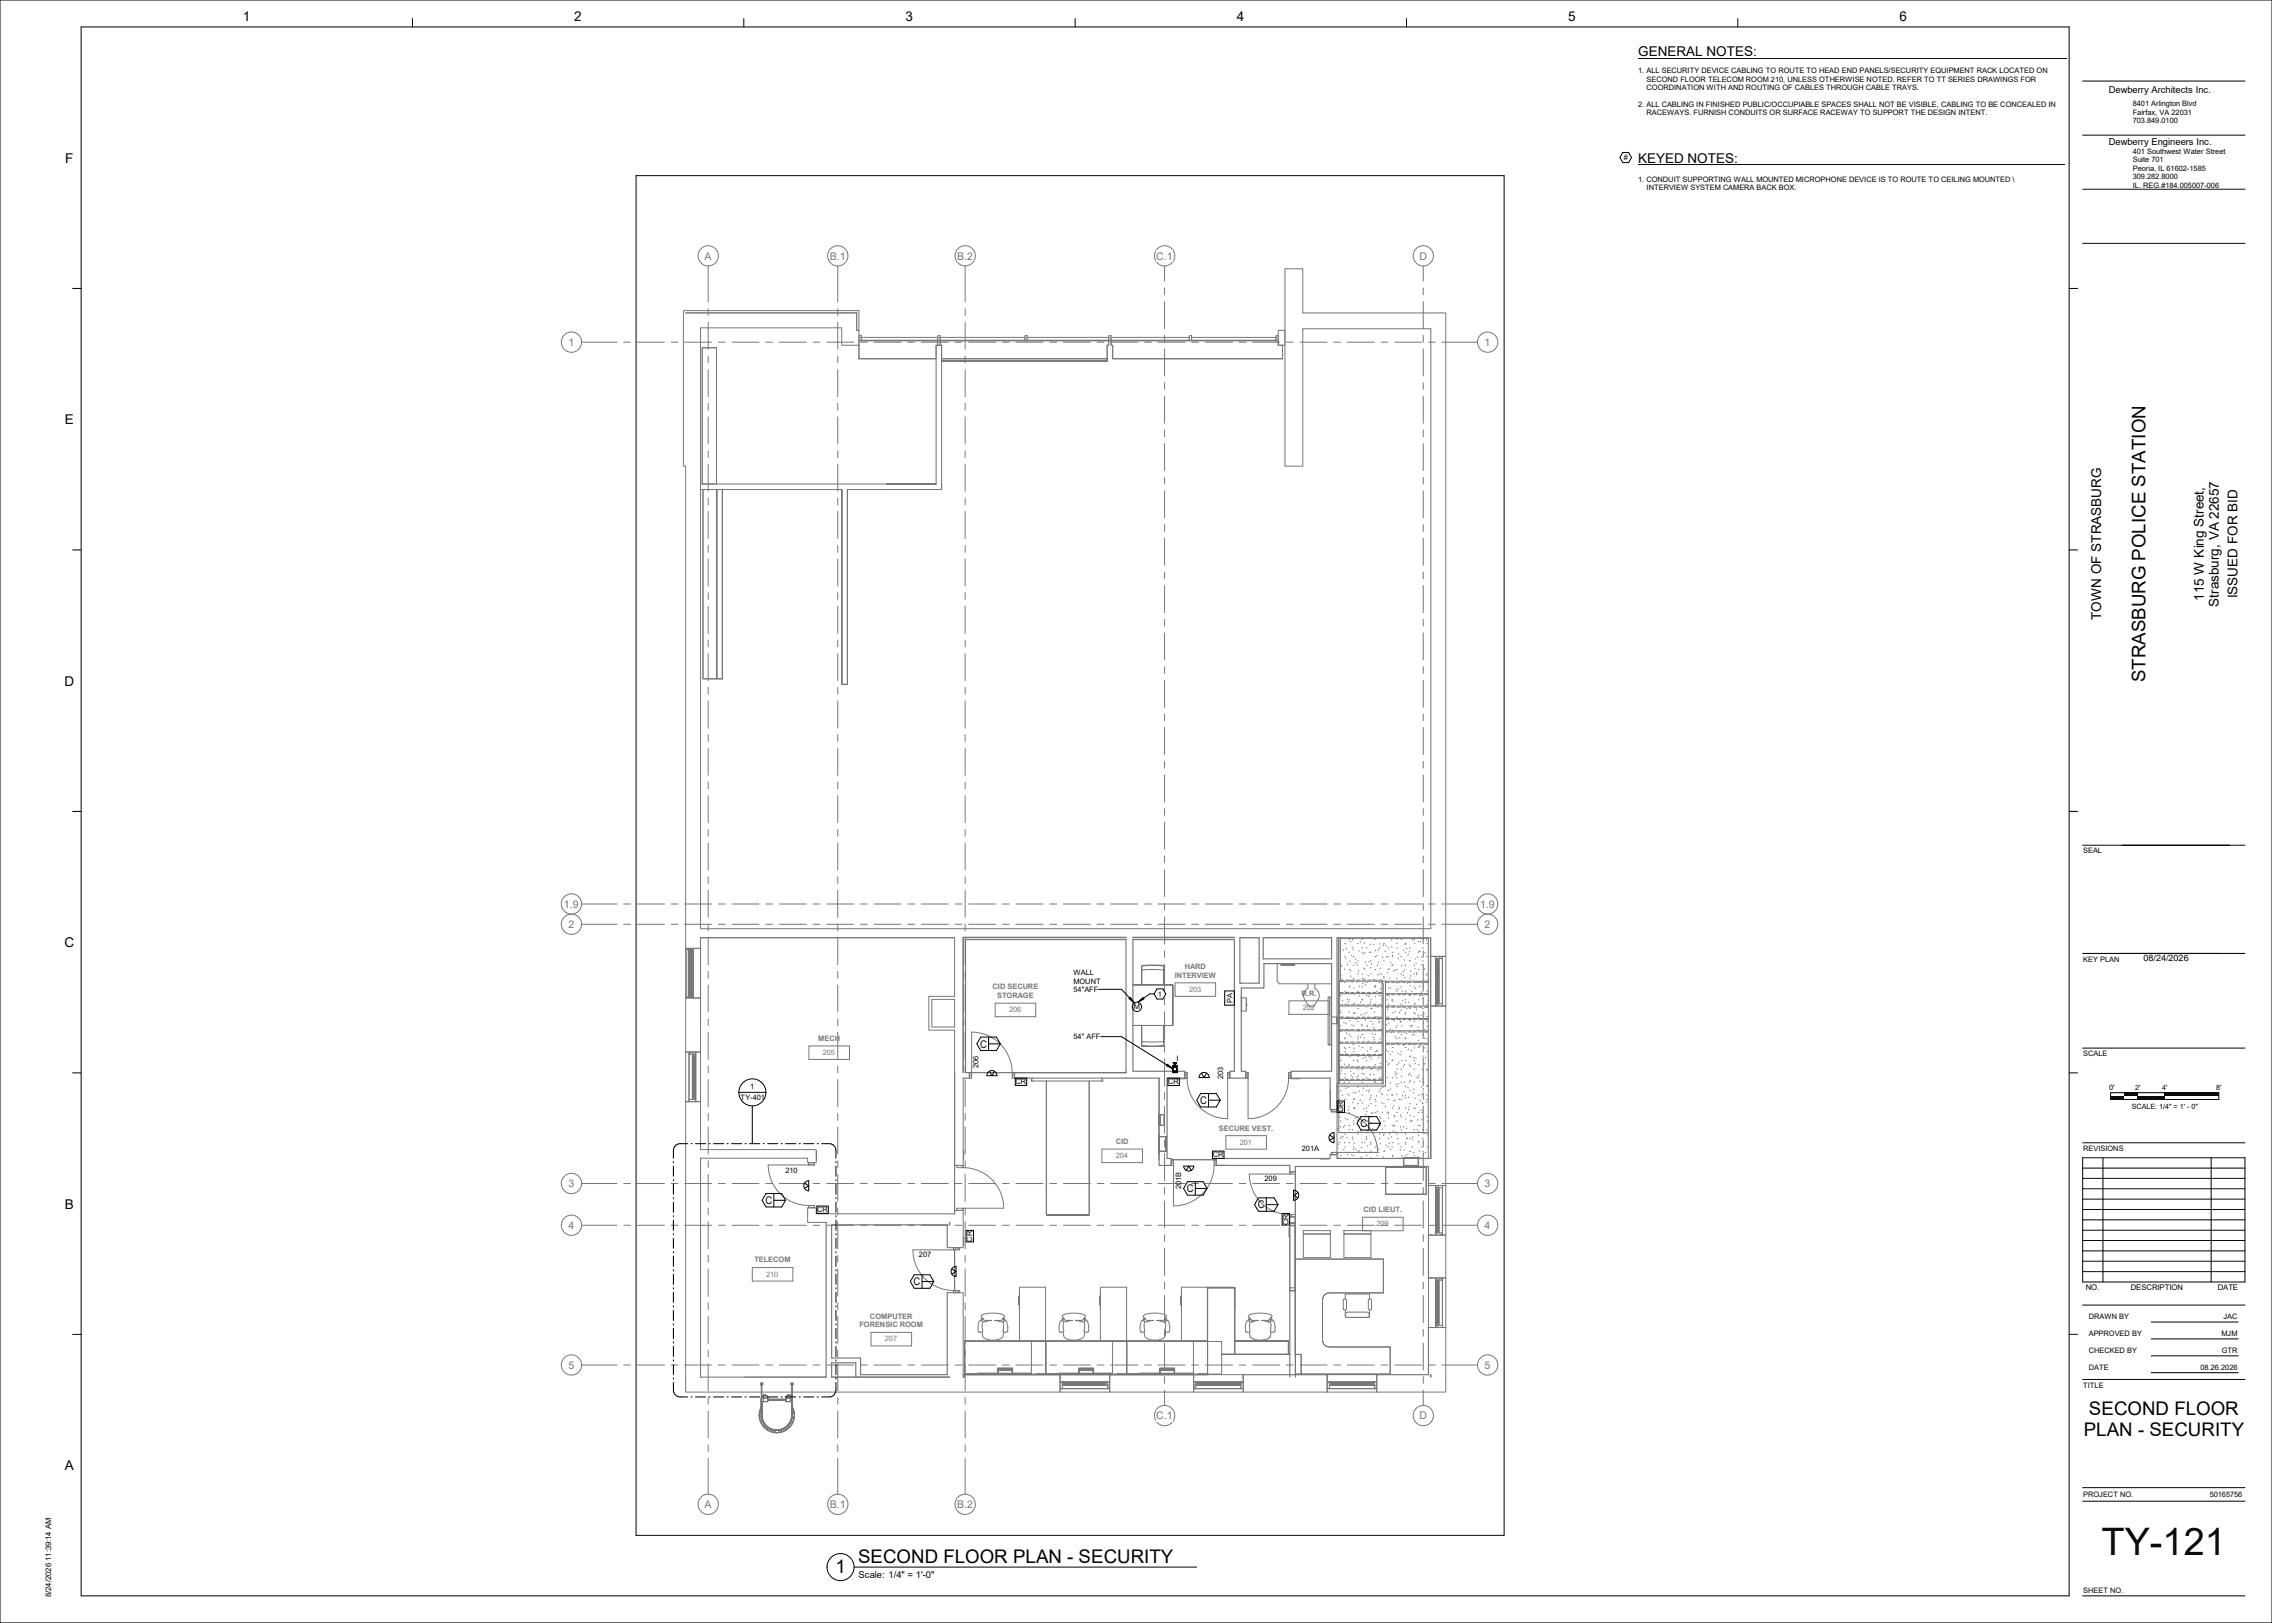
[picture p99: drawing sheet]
<svg xmlns="http://www.w3.org/2000/svg" width="1067mm" height="762mm" viewBox="0 0 1067 762" stroke-linecap="round" stroke-linejoin="round" font-family="sans-serif">
<defs><g id="words">
<text font-size="17.8" x="987" y="730">TY-121</text>
<g font-size="8.8">
<text x="1007" y="320" transform="rotate(-90 1007 320)">STRASBURG POLICE STATION</text>
<text x="981" y="664">SECOND FLOOR</text>
<text x="978" y="674">PLAN - SECURITY</text>
<text x="403" y="734">SECOND FLOOR PLAN - SECURITY</text>
<text x="392" y="739">1</text>
</g>
<g font-size="6.3">
<text x="114" y="10">1</text>
<text x="270" y="10">2</text>
<text x="425" y="10">3</text>
<text x="581" y="10">4</text>
<text x="736" y="10">5</text>
<text x="892" y="10">6</text>
<text x="769" y="27">GENERAL NOTES:</text>
<text x="31" y="76">F</text>
<text x="769" y="77">KEYED NOTES:</text>
<text x="30" y="199">E</text>
<text x="1051" y="281" transform="rotate(-90 1051 281)">ISSUED FOR BID</text>
<text x="1035" y="282" transform="rotate(-90 1035 282)">115 W King Street,</text>
<text x="1042" y="285" transform="rotate(-90 1042 285)">Strasburg, VA 22657</text>
<text x="987" y="291" transform="rotate(-90 987 291)">TOWN OF STRASBURG</text>
<text x="30" y="322">D</text>
<text x="30" y="445">C</text>
<text x="30" y="567">B</text>
<text x="30" y="690">A</text>
</g>
<g font-size="5" fill="#777">
<text x="331" y="122">A</text>
<text x="390" y="122">B.1</text>
<text x="449" y="122">B.2</text>
<text x="543" y="122">C.1</text>
<text x="666" y="122">D</text>
<text x="267" y="162">1</text>
<text x="697" y="162">1</text>
<text x="265" y="426">1.9</text>
<text x="695" y="426">1.9</text>
<text x="267" y="436">2</text>
<text x="697" y="436">2</text>
<text x="267" y="557">3</text>
<text x="697" y="557">3</text>
<text x="267" y="577">4</text>
<text x="697" y="577">4</text>
<text x="267" y="643">5</text>
<text x="697" y="643">5</text>
<text x="543" y="666">C.1</text>
<text x="666" y="666">D</text>
<text x="331" y="708">A</text>
<text x="390" y="708">B.1</text>
<text x="449" y="708">B.2</text>
</g>
<g font-size="5">
<text x="460" y="492">C</text>
<text x="563" y="518">C</text>
<text x="639" y="529">C</text>
<text x="557" y="560">C</text>
<text x="359" y="565">C</text>
<text x="591" y="567">C</text>
<text x="429" y="603">C</text>
</g>
<g font-size="4.4">
<text x="990" y="44">Dewberry Architects Inc.</text>
<text x="990" y="68">Dewberry Engineers Inc.</text>
<text x="403" y="741">Scale:</text>
<text x="417" y="741">1/4&quot; = 1'-0&quot;</text>
</g>
<text font-size="4.2" x="1006" y="451">08/24/2026</text>
<g font-size="3.6">
<text x="979" y="605">NO.</text>
<text x="1001" y="605">DESCRIPTION</text>
<text x="1041" y="605">DATE</text>
<text x="24" y="750" transform="rotate(-90 24 750)">8/24/2026 11:39:14 AM</text>
</g>
<g font-size="3.5">
<text x="769" y="34">1. ALL SECURITY DEVICE CABLING TO ROUTE TO HEAD END PANELS/SECURITY EQUIPMENT RACK LOCATED ON</text>
<text x="773" y="38">SECOND FLOOR TELECOM ROOM 210, UNLESS OTHERWISE NOTED. REFER TO TT SERIES DRAWINGS FOR</text>
<text x="773" y="42">COORDINATION WITH AND ROUTING OF CABLES THROUGH CABLE TRAYS.</text>
<text x="769" y="50">2. ALL CABLING IN FINISHED PUBLIC/OCCUPIABLE SPACES SHALL NOT BE VISIBLE, CABLING TO BE CONCEALED IN</text>
<text x="1001" y="50">8401 Arlington Blvd</text>
<text x="1001" y="54">Fairfax, VA 22031</text>
<text x="773" y="54">RACEWAYS. FURNISH CONDUITS OR SURFACE RACEWAY TO SUPPORT THE DESIGN INTENT.</text>
<text x="1001" y="58">703.849.0100</text>
<text x="762" y="75">#</text>
<text x="1001" y="72">401 Southwest Water Street</text>
<text x="1001" y="76">Suite 701</text>
<text x="1001" y="80">Peoria, IL 61602-1585</text>
<text x="769" y="85">1. CONDUIT SUPPORTING WALL MOUNTED MICROPHONE DEVICE IS TO ROUTE TO CEILING MOUNTED \</text>
<text x="773" y="89">INTERVIEW SYSTEM CAMERA BACK BOX.</text>
<text x="1001" y="84">309.282.8000</text>
<text x="1001" y="88">IL. REG.#184.005007-006</text>
<text x="978" y="401">SEAL</text>
<text x="983" y="401">AL</text>
<text x="978" y="451">KEY PLAN</text>
<text x="983" y="451">Y PLAN</text>
<text x="504" y="458">WALL</text>
<text x="504" y="462">MOUNT</text>
<text x="504" y="466">54&quot;AFF</text>
<text x="544" y="468">1</text>
<text x="532" y="474">M</text>
<text x="579" y="471" transform="rotate(-90 579 471)">PA</text>
<text x="504" y="488">54&quot; AFF</text>
<text x="978" y="496">SCALE</text>
<text x="459" y="501" transform="rotate(-90 459 501)">206</text>
<text x="552" y="498">I</text>
<text x="477" y="509">CR</text>
<text x="549" y="509">CR</text>
<text x="574" y="506" transform="rotate(-90 574 506)">203</text>
<text x="352" y="511">1</text>
<text x="990" y="512">0'</text>
<text x="348" y="517">TY-401</text>
<text x="631" y="522" transform="rotate(-90 631 522)">CR</text>
<text x="570" y="543">CR</text>
<text x="611" y="540">201A</text>
<text x="978" y="540">REVISIONS</text>
<text x="369" y="551">210</text>
<text x="594" y="554">209</text>
<text x="555" y="558" transform="rotate(-90 555 558)">201B</text>
<text x="384" y="569">CR</text>
<text x="605" y="575" transform="rotate(-90 605 575)">CR</text>
<text x="456" y="583" transform="rotate(-90 456 583)">CR</text>
<text x="432" y="590">207</text>
<text x="981" y="619">DRAWN BY</text>
<text x="1044" y="619">JAC</text>
<text x="981" y="627">APPROVED BY</text>
<text x="1043" y="627">MJM</text>
<text x="981" y="635">CHECKED BY</text>
<text x="1043" y="635">GTR</text>
<text x="981" y="643">DATE</text>
<text x="1033" y="643">08.26.2026</text>
<text x="978" y="651">TITLE</text>
<text x="978" y="703">PROJECT NO.</text>
<text x="1038" y="703">50165756</text>
<text x="978" y="748">SHEET NO.</text>
</g>
<g font-size="3.5" fill="#777">
<text x="556" y="455">HARD</text>
<text x="552" y="459">INTERVIEW</text>
<text x="466" y="464">CID SECURE</text>
<text x="558" y="466">203</text>
<text x="611" y="467">R.R.</text>
<text x="468" y="469">STORAGE</text>
<text x="474" y="475">206</text>
<text x="612" y="474">202</text>
<text x="384" y="489">MECH</text>
<text x="386" y="495">205</text>
<text x="572" y="531">SECURE VEST.</text>
<text x="524" y="537">CID</text>
<text x="582" y="537">201</text>
<text x="524" y="544">204</text>
<text x="640" y="569">CID LIEUT.</text>
<text x="646" y="576">209</text>
<text x="354" y="593">TELECOM</text>
<text x="360" y="599">210</text>
<text x="404" y="623">FORENSIC ROOM</text>
<text x="408" y="619">COMPUTER</text>
<text x="416" y="630">207</text>
</g>
<g font-size="3.4">
<text x="1003" y="512">2'</text>
<text x="1015" y="512">4'</text>
<text x="1041" y="512">8'</text>
<text x="1001" y="521">SCALE: 1/4&quot; = 1' -</text>
<text x="1029" y="521">0&quot;</text>
</g>
</g></defs>
<g fill="none" stroke="#777" stroke-width=".47">
<path d="M322 147h80v8h1v-9h-82v73h1v226h7v24h-7v-24h7M395 147h7v8h1v7h-8v-8h-66v282h343v-282h-60v65h-9v-93h9v21h67v302h-7v-9M403 160h37v2v6h-37zM403 158h1v2h-1zM404 160h36v2M404 158h36v2h-36zM440 158h1v2h-1zM441 158h40v2h-40zM441 160h80v2h-1v6h-78v-6h-1zM481 158h1v2h-1zM481 160h-40v2M482 160h39v2h-1v6"/>
<path d="M482 158h39v2h-39zM521 158h1v2h-1zM522 158h36v2h-36zM522 160h78v2h2v6h-80v-6zM558 158h1v2h-1zM558 160h-36v2v6h80M559 160h40M559 158h40v2h-40zM599 158h1v2h-1zM600 155h3v7h-3zM330 163h6v64h-6zM336 163v64"/>
<path d="M336 163h-6v64M403 168h37M403 162v6M442 170h78h-78M520 168v2v-2h-78v2M602 162v6M329 230h66M329 227h111h-24M330 230h6v89h-6zM330 230v89h6v-89M395 230v91zM398 230h42h-24"/>
<path d="M398 230v91zM442 227v3v-68h-2v65M442 230h-2h2M337 319v-89v89M337 319h2M339 319v-89v89M398 321h-3h3M322 446h4M322 445v24M323 446v22M324 446v22M325 446h-2h1v22h-1h2"/>
<path d="M325 446v22M326 445v24M529 440h-77v64M532 440h48M536 454v1M536 453v2M536 455h.1M536 455h10M536 453l10 1zM546 453v2M546 454v1M546 455h.1"/>
<path d="M582 440h9M593 440h32M600 452v9l1 1h24M601 453h7zM628 440h44M629 440v69M629 445h1M629 453h1M629 459h1M630 446h-1M630 458h.1M630 453v1"/>
<path d="M631 446h.1M631 455h.1M631 443h1M631 449h1M632 450h.1M632 445v1M632 441h.1M633 453h.1M633 441h1M633 447h1M633 455h1M634 451h.1"/>
<path d="M634 456h.1M634 458h.1M634 442h.1M635 448v1M635 441h.1M635 445h.1M635 446h.1M635 449h1M635 453h1M635 459h1M637 452h.1M637 450h-1"/>
<path d="M637 453h.1M637 443h1M637 451h1M637 457h1M638 446v1M638 456h.1M639 442h.1M639 441h1M639 447h1M639 459h1M640 457h.1M640 445h-1"/>
<path d="M640 454l1 1M640 448h.1M641 443h.1M641 459l-1 1M641 447h.1M641 455h.1M641 452h.1M642 445h.1M642 453h.1M642 458h1M643 451v1M643 447h.1"/>
<path d="M643 443l1 1M644 447h.1M644 451h.1M644 457h.1M644 454h-1M644 452v1M645 460h.1M645 443v1M646 441h.1M646 449h.1M646 455h.1M646 446h.1"/>
<path d="M646 449h1M647 453h.1M647 458h.1M647 446h.1M647 452h.1M648 445h.1M648 457h.1M648 443h.1M648 454v1M649 457v1M649 449v1M650 443h.1"/>
<path d="M650 451h.1M650 459h.1M650 458v1M650 444h.1M650 446v1M651 444h.1M651 449h.1M652 445h.1M652 449h.1M652 455h.1M652 457h.1M652 459h1"/>
<path d="M653 452h.1M653 445h1M653 441h.1M654 449h.1M654 447h.1M654 453h.1M654 448v1M654 456h.1M655 455v1M656 443h.1M656 455h.1M656 459h.1"/>
<path d="M656 441h.1M656 445h.1M656 450h1M657 448h.1M658 441h.1M658 449h.1M658 457h.1M658 453v1M659 458h.1M659 446h.1M659 456h.1M659 451h.1"/>
<path d="M660 455h.1M660 443v1M660 459h.1M660 443h.1M660 447h.1M660 453h.1M661 441h.1M661 445h-1M661 448h.1M662 447h.1M662 445h.1M662 451h.1"/>
<path d="M662 459h.1M662 456h.1M662 458h.1M663 441h.1M664 441h.1M664 453h.1M664 457h.1M664 443h.1M665 455h-1M665 452h.1M665 450h.1M665 457h.1"/>
<path d="M665 457v1M666 449v1M666 447h.1M666 455h.1M666 442h.1M666 446v1M667 446v1M667 442h.1M668 449l-1 1M668 453h.1M668 441h.1M668 445h.1"/>
<path d="M668 451h.1M669 447v1M669 455h.1M670 458h.1M670 441h.1M670 443h.1M670 449h.1M670 457h.1M671 458h.1M672 440v104v-12M672 449h2M674 449v23h-2h7v85h-7"/>
<path d="M674 449h3v1h-3zM674 450v21h2v-21h-2v21M675 451v19v-19M675 451h.1M676 450v21M677 449h2v23h-2zM322 469h7v25h-7zM322 468h4M438 469h10v13h-10zM532 462h19v19h-19h19v-19zM536 462v-7v7M546 462v-7v7"/>
<path d="M583 468v7zM583 469h2v6h-2M583 475h.1M583 469h.1M585 472h.1M585 471v1zM585 471v1M614 462v2l-2 2a7 7 0 0 0 3 7l2-1a5 5 0 0 0 2-7l-2-1v-2M624 468h.1M624 468v22M624 468h1v22h-1M624 468h1"/>
<path d="M625 477h3M628 477v1M628 477v4M628 478v2zM629 475h.1M629 478h2M629 467h20M629 472h20M629 466h2M629 472h2M629 478h20M629 467h1"/>
<path d="M629 476h1M629 461v-20h42v103M629 460h2M630 474l-1 1M630 461h.1M630 470h1M630 477h.1M631 480h.1M631 461h1M631 465h1M631 471h1M632 466h1"/>
<path d="M632 472h1M632 467h.1M632 460h2M632 466v1M633 478h.1M633 469h.1M633 466h.1M633 470v1M633 475h1M633 463h1M633 469h1M633 472h.1"/>
<path d="M634 463h.1M634 478h-2M634 479h.1M634 478h2M634 466h2M634 472h2M635 461h.1M635 471h1M635 476h1M636 467h.1M636 464h.1M636 476h.1"/>
<path d="M636 460l-2 1M636 471h.1M637 478v1M637 478h1M637 466h1M637 472h1M637 460h2M637 461h.1M637 465h1M637 473h1M637 480h1M638 468h.1"/>
<path d="M639 463h-1M639 472h.1M639 476v1M639 470v1M639 469h1M639 478h2M639 466h2M639 472h2M639 463h1M640 460h1M640 462h.1M640 466v1"/>
<path d="M641 476h-1M641 479h.1M641 462v1M641 473h1M642 461h.1M642 467h.1M642 476h.1M642 478h2M642 466h2M642 472h2M642 460h2M643 468h.1"/>
<path d="M643 467h.1M644 469h.1M644 473h.1M644 480h.1M644 471h-1M644 473v1M644 478h1M645 478h1M645 466h1M645 472h1M645 460h1M645 475h.1"/>
<path d="M645 463h1M646 471h.1M646 468h.1M646 463h.1M646 472v1M646 460v1M647 465l-1 1M647 477h.1M647 473h.1M647 478h2M647 466h2M647 472h2"/>
<path d="M647 479h.1M647 460h2M648 480h-1M648 461h.1M648 467h.1M648 480h.1M648 464h.1M649 473h.1M649 469h.1M649 461v48M649 462v47h-21v33M651 461v49h-23"/>
<path d="M651 472l20 1M651 467h20M651 478h20M651 479h1M651 473h1M651 467h1M651 461h1M651 469v1M651 477v1M651 461h.1M652 474h.1M652 467h.1"/>
<path d="M652 471h.1M652 478h.1M652 478v1M652 466v1M652 464h.1M653 464h.1M653 479h2M653 473h2M653 467h2M653 461h2M654 469l-1 1M654 461h.1"/>
<path d="M654 469h.1M654 476h.1M654 470h.1M654 472h.1M655 479h.1M655 475h.1M656 464v1M656 465h.1M656 478h.1M656 461v1M656 479h2M656 473h2"/>
<path d="M656 467h2M656 461h2M657 464h.1M657 475v1M657 480h1M657 467h.1M658 479h-1M658 463h.1M658 471h.1M658 480h.1M658 472v1M658 474h.1"/>
<path d="M658 461h.1M658 465h.1M659 479h1M659 473h1M659 467h1M659 461h1M659 470h.1M660 465h.1M660 469h.1M660 476h.1M660 471h.1M660 466h.1"/>
<path d="M661 473l-1 1M661 461v1M661 479h2M661 473h2M661 467h2M661 461h2M661 470l1 1M662 467h.1M662 473h.1M662 479h.1M662 463h.1M663 465v1"/>
<path d="M664 479h1M664 473h1M664 467h1M664 461h1M664 478v1M664 467h.1M664 463h.1M664 476h.1M664 480h.1M664 476h1M664 471h.1M665 464h.1"/>
<path d="M665 474h.1M665 461h1M666 461h.1M666 469h.1M666 478h.1M666 476v1M666 479h2M666 473h2M666 467h2M666 461h2M667 467v1M667 463h.1"/>
<path d="M667 476v1M668 466h-1M668 463h.1M668 467h.1M668 473h.1M668 462h.1M668 468v1M669 476h.1M669 479h2M669 473h2M669 467h2M669 461h2"/>
<path d="M670 473h.1M670 477h.1M670 465h.1M670 471h.1M670 480h.1M670 470h1M671 460l-1 1M671 461h-42v48M674 471h3v1h-3zM322 494h2v23h-2zM324 494h3v1h-3zM325 495v21"/>
<path d="M326 495v21h-1v-21h1v21M329 481v-41h119v28h-12v16h12v63h4v-41M329 494v23h-2M329 494h-2v23M536 489h10M536 491h10zM536 489v2M536 481v9v-9M546 489v2M546 481v9v-9M624 490h.1M624 490h1"/>
<path d="M625 481h3M629 490h20M629 483h2M629 489h2M629 495h2M629 484h20M629 496h20M629 500h.1M629 498h1M629 482h1M629 495v1M629 484h1"/>
<path d="M631 495h.1M631 500h.1M631 494h1M631 484h1M631 488h1M631 492h.1M632 487h-1M632 483h1M632 489h1M632 495h1M632 492v1M632 480v1"/>
<path d="M632 494v1M632 485h.1M632 489l1 1M633 492h1M633 500h1M633 486h1M634 484h-1M634 496h.1M634 483h2M634 489h2M634 495h2M634 486v1"/>
<path d="M635 481h.1M635 490v1M635 494h1M635 498h1M635 482h1M636 492h.1M637 495h-1M637 483h1M637 489h1M637 495h1M637 498h.1M637 496h1"/>
<path d="M637 488h1M638 498v1M638 486v1M638 491h.1M638 484h.1M638 495v1M638 484h1M639 487h.1M639 481h.1M639 483h2M639 489h2M639 495h2"/>
<path d="M639 492h1M639 482h1M639 486h1M640 489l-1 1M640 497h.1M641 487h.1M641 496v1M642 498h.1M642 484h.1M642 482h.1M642 481v1M642 483h2"/>
<path d="M642 489h2M642 495h2M642 493v1M642 489h.1M643 496h.1M644 492v1M644 492h.1M644 496h.1M644 497h.1M644 490h.1M644 485h.1M645 483h1"/>
<path d="M645 489h1M645 495h1M645 481h.1M645 482v1M645 487h.1M645 488h.1M646 494h.1M646 500h.1M646 486h.1M646 493h.1M647 494h.1M647 483h2"/>
<path d="M647 489h2M647 495h2M647 496v1M648 484h.1M648 488h.1M648 499h.1M649 486h.1M651 490h20M651 484h20M651 490h1M651 485h1M651 488v1"/>
<path d="M651 493h.1M651 498v1M651 481h.1M652 494h.1M652 500h.1M652 480h.1M652 499h.1M653 483h.1M653 495h.1M653 485h.1M653 490v1M653 490h2"/>
<path d="M653 485h2M654 494h.1M654 492h.1M654 498h.1M654 484h.1M655 487h.1M656 482l-1 1M656 500h.1M656 482h.1M656 488h.1M656 490h2M656 485h2"/>
<path d="M656 490h.1M656 494l1 1M657 499h.1M657 487h.1M658 495h-1M658 484v1M658 494h.1M658 486h.1M658 498h.1M658 481v1M659 490h1M659 485h1"/>
<path d="M659 491h.1M659 500h1M660 492h.1M660 498h.1M660 488h.1M660 487h.1M660 485h1M661 490h-1M661 490h2M661 485h2M661 493h.1M662 500h.1"/>
<path d="M662 496h.1M662 482h.1M663 493h.1M663 481v1M663 482h.1M663 486h.1M663 490l1 1M664 490h1M664 496v1M664 498h.1M664 486h.1M664 492h.1"/>
<path d="M665 499h-1M665 497h.1M665 485h-2M666 482h.1M666 492h.1M666 500h.1M666 484h.1M666 488v1M666 491h.1M666 490h2M666 485h2M667 491h.1"/>
<path d="M668 496h.1M668 486h.1M668 497h.1M668 480v1M669 499h.1M669 487v1M669 490h2M669 485h2M669 492h.1M669 499v1M669 483h.1M669 496v1"/>
<path d="M669 485h1M670 494h.1M670 488h.1M670 482h.1M671 489h.1M324 516h3v1h-3zM326 515v-19v19M326 515h.1M448 504v66h-65v-3h-4v7h9M476 504v2h-1a19 19 0 0 0-19-21v21h-1v-2h74M476 506h5M485 506h32l1 2h-34z"/>
<path d="M485 507l-1 1M491 508v62h20h-20zM511 508v62M517 507l1 1M544 506v38M552 507h4M556 504h1v2h-1zM557 506a19 19 0 0 0 19 19v-21h1v2h-1M585 506h1M585 504h1v2h-1zM585 504h1M586 504v21a19 19 0 0 0 19-19"/>
<path d="M605 506h1M605 504h1v2h-1zM606 504h-1v2M606 506h4M625 512v4M625 517v4M628 517v4M629 510v22h42M629 501h2M629 507h2M629 501h20M629 507h20"/>
<path d="M629 516h.1M629 504h1M629 512h1M630 519h.1M630 503h.1M630 510h.1M630 514h.1M631 519h.1M631 507h.1M631 508h.1M631 506h1M631 516h1"/>
<path d="M631 504h1M632 501h1M632 507h1M632 511h.1M633 514h.1M633 510v1M633 519l1 1M633 508h1M633 514h1M634 500h-1M634 501h2M634 507h2"/>
<path d="M634 505h.1M634 503h.1M635 506h.1M635 517v1M635 504h1M635 516h1M636 513h-1M636 516h.1M637 513h.1M637 501h.1M637 501h1M637 507h1"/>
<path d="M637 506h.1M637 510h.1M637 502h1M637 518h1M638 505h.1M638 512h.1M639 516v1M639 501h2M639 507h2M639 504h1M639 508h1M639 514h1"/>
<path d="M640 502h.1M640 518h.1M640 501v1M640 501h.1M640 511h.1M641 504h-1M642 506h.1M642 512h.1M642 510h.1M642 501h2M642 507h2M642 519h1"/>
<path d="M643 507h.1M643 512v1M643 512h.1M643 516h.1M643 504l1 1M644 502h.1M644 514h.1M644 518h.1M644 515h-1M645 501h1M645 507h1M645 504v1"/>
<path d="M645 508h1M646 516h.1M646 507h.1M646 517h.1M646 519h.1M646 514v1M647 502v1M647 501h2M647 507h2M648 502h.1M648 506h.1M648 512h.1"/>
<path d="M648 511h.1M648 513h1M649 506v1M649 518h.1M649 514h.1M649 510v1M650 518h.1M651 519l-1 1M651 503h.1M651 514h.1M651 506h.1M652 512h.1"/>
<path d="M652 516h.1M653 508v1M653 511v1M654 514h-1M654 506h.1M654 514h.1M654 519h.1M654 517h.1M655 516v1M655 504v1M655 503h.1M655 509h1"/>
<path d="M656 514h.1M656 504h.1M656 510h.1M656 506h.1M656 502h.1M657 509h.1M657 520h.1M657 516h.1M658 502h.1M658 508h.1M658 516h.1M658 505v1"/>
<path d="M658 514l1 1M659 501h.1M659 512v1M660 508h-1M660 510h.1M660 514h.1M660 515v1M661 510v1M661 515h.1M662 520h.1M662 504l-1 1M662 508h.1"/>
<path d="M662 504h.1M662 512h.1M662 518h.1M662 500v1M662 507h.1M663 505h.1M664 513h.1M664 511v1M664 502h.1M664 508h.1M665 516h-1M665 518v1"/>
<path d="M665 506h.1M666 506h.1M666 514h.1M666 505h.1M667 507v1M667 517h.1M668 510l-1 1M668 514h.1M668 502h.1M668 508h.1M668 512h.1M668 518h.1"/>
<path d="M668 506v1M668 511h.1M670 517v1M670 502h.1M670 510h.1M670 516h.1M670 514h.1M671 503h.1M544 537h.1M544 534v7v-7M544 533h.1M544 523h3v5h-3"/>
<path d="M544 534h4v7h-4zM544 528v-5v5M544 527v-2v2M545 527v-2v2M545 528v-5v5M545 523v5M548 534v7M625 521v1a19 19 0 0 1 22 19h-22M625 521h3v1h-3zM628 539h.1M628 530h.1M629 537h-1"/>
<path d="M629 536h.1M629 524v1M629 529h.1M629 520h1M629 526h1M629 534h1M630 533v1M630 522h.1M631 534h-1M631 540h.1M631 529h.1M631 528h1"/>
<path d="M631 532h1M631 539h1M631 536v1M632 525h.1M632 534h1M633 525v1M633 521h.1M633 522h1M633 530h1M633 536h1M634 528v1M635 530v1"/>
<path d="M635 535h.1M635 534h.1M635 539l1 1M635 520h1M635 526h1M635 539h1M636 528h.1M636 537h.1M636 520h.1M636 525h1M637 539v1M637 524h1"/>
<path d="M637 532h1M637 526h.1M638 531h.1M638 529h.1M639 531v1M639 525v1M639 539h.1M639 526h1M639 530h1M639 536h1M641 520l-1 1M641 536v1"/>
<path d="M641 523v1M641 534h1M641 535h.1M642 520h.1M642 528h.1M642 534h.1M642 522h.1M642 531h.1M642 526h.1M642 538h.1M644 537h.1M644 524h.1"/>
<path d="M644 536h.1M644 527h.1M644 523h.1M644 522l1 1M645 530h-1M645 531v1M646 522h.1M646 530h.1M646 539h.1M646 535v1M647 538h.1M647 522h.1"/>
<path d="M647 540h.1M647 528h1M648 524h.1M648 528h.1M648 534h.1M648 532v1M648 537h.1M648 525h.1M648 527v1M649 522h.1M649 530h.1M650 526h.1"/>
<path d="M650 532h.1M650 533h.1M650 528v1M651 538h.1M651 522h.1M652 522h.1M652 534h.1M652 539h.1M652 523h.1M652 525h.1M652 537h.1M653 532h-1"/>
<path d="M653 539v1M653 534h.1M654 538v1M654 520h.1M654 528h.1M654 536h.1M654 531h.1M655 524h.1M655 529h-1M655 528h.1M655 531v1M656 522h.1"/>
<path d="M656 526h.1M656 532h.1M656 534v1M657 537h.1M657 521h.1M658 529h.1M658 540h-1M658 523l-1 1M658 524h.1M658 530h.1M658 539h.1M659 529h.1"/>
<path d="M659 540h.1M660 520h.1M660 532h.1M660 536h.1M660 537h.1M660 525h.1M660 530h1M661 534v1M661 534l-1 1M661 522v1M661 521h.1M662 526h.1"/>
<path d="M662 534h.1M662 524h.1M663 526h.1M663 526v1M663 538v1M663 534h.1M663 535h1M664 520h.1M664 524h.1M664 530h.1M664 520l1 1M665 530h.1"/>
<path d="M666 526h.1M666 531h.1M666 522h.1M666 528h.1M666 536h.1M666 533h.1M667 528v1M667 521h.1M667 526h1M668 538v1M668 522h.1M668 530h.1"/>
<path d="M668 534h.1M668 525h.1M669 532h.1M670 524h.1M670 532h.1M670 539h.1M670 530v1M670 526v1M671 533h.1M672 532h.1M380 546h2v1h-2zM380 546v1"/>
<path d="M382 546v1M382 547h-21a19 19 0 0 0 19 19M383 541v4M449 547h3v1h-3zM452 548a19 19 0 0 1 19 19h-19M453 540v4M544 540v-6v6M544 542v-9v9M544 541v-7v7M544 542h.1M550 544h21M550 544h1v3h-1z"/>
<path d="M570 547a19 19 0 0 1-19 19v-19M570 544h1v3h-1zM571 547h5M606 550h2v1h-2zM606 551h-19a19 19 0 0 0 19 19M608 551h.1M608 550v95h45M620 544h4M625 541h3v1h-3zM625 541v1M628 542h.1M628 543l1 1"/>
<path d="M629 543h1M633 542h.1M635 542h.1M635 543h1M637 541h1M638 540h.1M639 543h.1M641 541h.1M642 543h.1M644 541h.1M644 543v1M647 542v1"/>
<path d="M647 541h.1M649 543h.1M650 541h.1M650 540h.1M651 548h19h-19M651 548v13M654 543h.1M657 544h.1M658 544h9h-9M658 544h.1M658 544h9M658 543h.1"/>
<path d="M659 544h7h-7M659 544h7v3h-7zM660 544h6h-6M660 543h.1M661 542h.1M662 541h.1M662 544h1zM664 543h.1M664 541h.1M666 543h.1M666 544h-7h7M666 547h-7v1h7"/>
<path d="M666 540l1 1M667 544h.1M668 541h.1M668 541v1M669 541h.1M670 548v13M671 557h3v23h-3zM674 557h3v1h-3zM674 558v21h2v-21h-2v21M675 558v20v-20M675 558h.1M676 558v21"/>
<path d="M677 557h2v23h-2zM380 566h2v1h-2zM380 566h2v1M380 566v1M446 574v1M448 568h4v18h-6M449 567h3v1h-3zM605 576v5M606 570h2v1h-2zM606 574h2v32M606 576h2M606 574h2v32h-2z"/>
<path d="M608 570h.1M612 578h13v1h-13zM612 579h13v11h-13zM631 578h13v1h-13zM631 579h13v11h-13zM651 561h19h-19M651 561h18h-18M672 580h7v20h-7M674 579h3v1h-3zM448 586v1M448 586h3v1h-3zM448 587v19v-19"/>
<path d="M448 587h-19a19 19 0 0 0 19 19M453 580v5M671 600h3v23h-3zM674 600h3v1h-3zM677 600h2v23h-2zM446 607h6v40h1M448 606h.1M448 606v1M448 606h3v1h-3zM461 619h1l-1 1v5h-1l-1-3 1-2zM471 619l-1 1h-3l4 1M471 619l1 1"/>
<path d="M471 619l1-1a10 10 0 0 0-11 0l1 2h3l-4 1M471 619h.1M479 609h-1v4h1M479 607v8M479 604h12v26h-12zM499 619h1l-1 1v1v4h-1l-1-3 1-2zM509 619l1 1M509 619l-1 1h-3l4 1M509 619l1-1a3 3 0 0 0-4-1h-7v1l1 2h4l-5 1M517 609v4M517 607v8M517 604h12v26h-12z"/>
<path d="M537 619h1l-1 1 1 5h-2l-1-3 1-2zM538 619l1 1h3l-5 1M547 619l1 1M547 619l-1 1h-3l4 1M547 619l1-1a10 10 0 0 0-11 0l1 1M547 619h.1M555 609h-1v4h1M555 607v8M567 605h.1M567 605h13M567 604v41M567 604l12 1"/>
<path d="M567 604h-12v26h12M580 605h-13v25M580 605h.1M580 614h.1M580 605v31h-6h32h-32h6zM587 619l-1 1h1v5h-2v-3v-2zM587 619l-1-1a10 10 0 0 1 11 0l-1 1M587 619l1 1h3l-3 1M596 619v1h-4h2M596 619h1v1M596 619l1 1M596 619h.1"/>
<path d="M606 605h2M621 610v19M624 607l-2 1-1 2M624 607a3 3 0 0 0-3 3M624 607h26v-16h-42v54h45M631 610h1v5h-1zM632 615v3h10h1M632 610v-2h11v2M643 610h1v5h-1h-1zM643 617l-1-1h-9l-1 1v1v1h10l1-1M643 615v3M674 601v21h2v-21h-2v21"/>
<path d="M675 602v19v-19M675 602h.1M676 601v21M461 620h.1M461 625a4 4 0 0 0 5 4 4 4 0 0 0 5-4M472 620l-1 1M472 620h1v3v2h-2v-4M484 630h7v15h-7zM491 630v15M499 620h.1M499 625a4 4 0 0 0 5 4 4 4 0 0 0 5-4M510 620l-1 1"/>
<path d="M510 620h1v2v3h-2v-4M522 630h7v15h-7zM529 630h-38v15M529 630h.1M529 630v15M537 620h.1M537 625a4 4 0 0 0 5 4 4 4 0 0 0 5-4M548 620h1v3v2h-2v-4M548 620l-1 1M560 630h7v15h-7zM567 630h-38v15h16M567 630h-38v15"/>
<path d="M567 630h-114v15h4M567 630h7v15h-11h4M580 630h25v6M580 630h25h-25M586 620h.1M587 621h.1M587 621h1M588 621h.1M594 620h.1M594 620l3 1M597 625a4 4 0 0 1-5 4 4 4 0 0 1-5-4M597 620v1"/>
<path d="M597 620h1l1 3-1 2h-1v-4M608 636h.1M608 636h3v9M621 629l1 2 2 1M621 629a3 3 0 0 0 3 3M624 632h29v13M672 623h7v31h-33v-7M674 622h3v1h-3zM357 650h.1M357 649h.1M357 650h1M358 650v14a7 7 0 0 0 7 8 7 7 0 0 0 7-8"/>
<path d="M358 656v8a7 7 0 0 0 7 8 7 7 0 0 0 7-8v-8v4a8 8 0 0 1-5 12 8 8 0 0 1-11-8M358 650h.1M358 656h3M358 656h2M358 656a1.3 1.3 0 0 1 1-1 1.3 1.3 0 0 1 1 1M358 656l1-1h1l1 1M358 650v14M358 649h-1M358 649h.1M358 649v1M358 656a1.3 1.3 0 0 1 1-1 1.3 1.3 0 0 1 1 1v-1zM358 658h3h-3"/>
<path d="M358 656v2M358 658a15 15 0 0 0 1 10 7 7 0 0 0 8 3 7 7 0 0 0 5-7v-6M360 656a1.3 1.3 0 0 0-1-1 1.3 1.3 0 0 0-1 1 1.4 1.4 0 0 1 1-1 1.4 1.4 0 0 1 2 1M361 657h8zM361 656v2M369 656a1.4 1.4 0 0 1 1-1 1.4 1.4 0 0 1 2 1M369 656h3M369 656v2M371 658h-2h3M371 656v2M371 658h1M371 656h-2a1.3 1.3 0 0 1 2-1 1.3 1.3 0 0 1 1 1"/>
<path d="M371 650h.1M372 649h-1M372 650h.1M372 649h.1M372 650h-1l1-1v1M372 656l-2-1h-1v1M372 650v6zM372 658v6M372 650v14M388 647h-59v-103h50v2h4v-6h-54v-23h-7v137h50M390 647h56M452 645h132v4"/>
<path d="M452 645h115h-115M452 645h.1M458 645h-1M458 645h.1M468 642h7v3h-7zM469 645h-16v-15h38v15h-5M469 645h.1M469 643h6v2v-3h-6v3M469 643h6M475 645v-3h-6v3M484 645h-26M486 645h9"/>
<path d="M486 645h5M497 645h-2M498 647v7h-126M498 652h23v2h-23zM498 645v4h23M498 649h1v3h-1zM499 650h21M499 649h21v1h-21v-1h21M506 642h8v3h-8zM507 642h6v3v-3h-6v3zM507 645h-16v-15h38v15h-4M507 643h6"/>
<path d="M507 645h.1M519 649h-19h19M519 650h-19h19M519 649v1v-1M519 649h-19v1h19M520 649h1v3h-1zM521 647v7h39v-7M521 645v4M522 645h-25M525 645h8M525 645h4M535 645h25"/>
<path d="M535 645h-2M535 645h.1M545 642h7v3h-7zM545 642h6v3v-3h-6v3zM545 643h6M551 643h-6v2M560 652h24v2h-24zM560 645v4h24M560 649h2v3h-2zM562 650h21M562 649h21v1h-21v-1h21M582 649h-20h20"/>
<path d="M582 650h-20h20M582 649v1v-1M582 649h-20v1h20M583 651v1M583 649h1v3h-1zM584 647v7h39v-7M623 645h23v4h-23zM623 652h23v2h-23zM623 649h1v3h-1zM624 650h21M624 649h21v1h-21v-1h21M645 649h-20h20"/>
<path d="M645 650h-20h20M645 649v1v-1M645 649h-20v1h20M645 649h1v3h-1zM672 645v2M357 664h1v1h-1zM357 665v2l2 3M358 664a7 7 0 0 0 7 8 7 7 0 0 0 7-8M358 660l-2 4M358 661l-1 3M358 664v1zM358 665l2 4 2 2h2"/>
<path d="M359 670h.1M359 670l1-1-1 1 1 1M360 669l1 1zM360 671l4 1M361 670l-1 1M364 671h2zM366 671h-2M366 671v2h-2v-1M369 670l1-1zM369 670l-3 1M369 670v1zM369 671l-3 1"/>
<path d="M370 669h.1M370 669l-1 1M372 665l-2 4M372 665h1M372 660a8 8 0 0 1-5 12 8 8 0 0 1-11-8M372 661l1 3M373 665l-1 3-1 2-1-1 1 1-2 1M373 664h-1v1v-1v1M373 664v1"/>
<circle cx="358" cy="650" r=".5"/>
<circle cx="547" cy="665" r="5"/>
</g>
<g fill="none" stroke="#858585" stroke-width=".47">
<path d="M675 456h-1M675 452h-1M675 457h-1M676 455h-1M676 460h-1M676 451h-1M676 456h-1M676 449l-2 2M677 449v1M675 461h-1M675 466h-1M675 462h-1"/>
<path d="M675 467h-1M675 470l-1 1M676 471l-2 1M676 471h.1M676 470h-1M676 465h-1M676 461h-1M676 466h-1M325 494l-1 1M326 498l-1 1M326 499l-1 1M326 494l-1 1"/>
<path d="M326 497v1M326 499h.1M324 516v1M326 503l-1 1M326 508l-1 1M326 513l-1 1M326 504l-1 1M326 509l-1 1M326 515h-1M326 502v1M326 507v1M326 512v1"/>
<path d="M326 504h.1M326 509h.1M326 514h.1M327 517h.1M456 504h-1M456 505l-1 1M476 504h-1M476 505l-1 1M557 504h-1M557 504l-1 1M577 504h-1M577 504l-1 1"/>
<path d="M586 504l-1 1M586 505l-1 1M606 504l-1 1M606 505l-1 1M626 521l-1 1M452 547v1M551 544l-1 1M551 545l-1 2M571 544l-1 1M571 546l-1 1M607 550l-1 1M626 541l-1 1"/>
<path d="M674 557h.1M676 557l-2 1M452 568h.1M607 570l-1 1M675 561l-1 1M675 566l-1 1M675 571l-1 1M675 576l-1 1M675 563h-1M675 568h-1M675 573h-1M675 578h-1"/>
<path d="M676 560l-1 1M676 565l-1 1M676 570l-1 1M676 576h-1M676 562h-1M676 567h-1M676 572h-1M676 577h-1M677 579l-1 1M449 586l-1 1M450 586l-1 1M676 600l-2 2"/>
<path d="M449 606l-1 1M450 606l-1 1M675 607h-1M675 612h-1M675 617h-1M675 603h-1M675 608h-1M675 613h-1M675 618h-1M676 606h-1M676 611h-1M676 616h-1"/>
<path d="M676 602h-1M676 607h-1M676 612h-1M676 617h-1M677 600l-1 1M675 621l-1 1M676 622l-2 1M676 621h-1M498 649h.1M499 652h.1M501 650h-1M502 649h-1"/>
<path d="M502 650h-1M503 649h-1M506 650h-1M507 649h-1M507 650h-1M508 649h-1M511 650h-1M512 649h-1M512 650h-1M513 649h-1M516 650h-1M517 649h-1"/>
<path d="M517 650h.1M518 649h-1M521 650l-1 1M521 651l-1 1M562 651l-2 1M562 649l-2 1M562 650h.1M563 649h.1M566 650h.1M567 649h.1M567 650h.1M568 649h.1"/>
<path d="M571 650h.1M572 649h.1M572 650h.1M573 649h.1M576 650h.1M577 649h.1M577 650h.1M578 649h.1M581 650h.1M582 649h.1M583 649l-1 1M624 649h-1"/>
<path d="M626 650h.1M627 649h.1M628 650h-1M628 649h.1M631 650h.1M632 649h.1M633 650h-1M634 649h-1M636 650h.1M637 649h.1M638 650h-1M639 649h-1"/>
<path d="M641 650h.1M642 649h.1M643 650h-1M644 649h-1M646 650l-1 1M646 651v1"/>
</g>
<g fill="none" stroke="#777" stroke-width=".55">
<path d="M529 440h-77v64M532 440h48M591 440v22h-9v-22M625 440v10h-32v-10M628 440v81h-3v-15h-19v-3h19v-51h-32v12h-10v39h2v3h-8v-3h3v-62h-48v62h24v3h-8v28h-4M485 506h-9v-2h53v-63h-76v63h2v2h-3M517 506h27v17h3v5h-3v5M544 541h4v3h2v3h-6v-6M659 544v4h-51v2h-2v-3h-35v-3h54v-2h3v2h30M666 544v4h5v9h1M667 544h5M388 574v73"/>
<path d="M446 574v1M606 571h2v3h-2zM672 580h-1v20h1M446 586h-1v-11h-55v63h14v7h41v-38h1M672 623h-1v22h-25v2M390 647v-7h12v7h44M453 647v-2h45v2M521 647v-2h39v2M584 647v-2h39v2M608 647v-41h-2v41M672 645v2"/>
</g>
<path d="M575 465h5v7h-5zM477 506h5v4h-5zM548 506h6v4h-6zM628 517h3v5h-3zM569 540h6v4h-6zM384 566h5v4h-5zM454 578h3v5h-3zM602 570h3v5h-3z" fill="none" stroke="#000" stroke-width=".47"/>
<path d="M543 662h8v5h-8z" fill="#fff"/>
<circle cx="547" cy="120" r="5" fill="none" stroke="#777" stroke-width=".47"/>
<path d="M543 117h8v6h-8z" fill="#fff"/>
<g fill="none" stroke="#777" stroke-width=".47">
<path d="M547 125v7M547 135v3M547 142v12M547 157v4M547 164v12M547 180v3M547 186v13M547 202v3M547 208v13M547 224v3M547 230v13M547 246v4"/>
<path d="M547 253v12M547 269v3M547 275v13M547 291v3M547 297v13M547 313v3M547 319v13M547 335v3M547 342v12M547 357v4M547 364v13M547 380v3"/>
<path d="M547 386v13M547 402v3M547 408v13M547 424v3M547 430v13M547 446v4M547 453v12M547 469v3M547 475v13M547 491v3M547 497v13M547 513v3"/>
<path d="M547 519v13M547 535v3M547 542v12M547 557v4M547 564v13M547 580v3M547 586v13M547 602v3M547 608v13M547 624v3M547 631v12M547 646v4"/>
<path d="M547 653v7"/>
<circle cx="268" cy="161" r="5"/>
</g>
<path d="M267 158h3v5h-3z" fill="#fff"/>
<circle cx="699" cy="161" r="5" fill="none" stroke="#777" stroke-width=".47"/>
<path d="M697 158h3v5h-3z" fill="#fff"/>
<g fill="none" stroke="#777" stroke-width=".47">
<path d="M273 161h17M293 161h3M299 161h13M315 161h3M321 161h13M337 161h4M344 161h12M360 161h3M366 161h13M382 161h3M388 161h13M404 161h3"/>
<path d="M410 161h13M426 161h3M433 161h12M448 161h4M455 161h13M471 161h3M477 161h13M493 161h3M499 161h13M515 161h3M522 161h12M537 161h4"/>
<path d="M544 161h12M560 161h3M566 161h13M582 161h3M588 161h13M604 161h3M610 161h13M626 161h3M633 161h12M649 161h3M655 161h13M671 161h3"/>
<path d="M677 161h17"/>
<circle cx="268" cy="556" r="5"/>
</g>
<path d="M267 553h3v5h-3z" fill="#fff"/>
<circle cx="699" cy="556" r="5" fill="none" stroke="#777" stroke-width=".47"/>
<path d="M697 553h3v5h-3z" fill="#fff"/>
<g fill="none" stroke="#777" stroke-width=".47">
<path d="M273 556h17M293 556h3M299 556h13M315 556h3M321 556h13M337 556h4M344 556h12M360 556h3M366 556h13M382 556h3M388 556h13M404 556h3"/>
<path d="M410 556h13M426 556h3M433 556h12M448 556h4M455 556h13M471 556h3M477 556h13M493 556h3M499 556h13M515 556h3M522 556h12M537 556h4"/>
<path d="M544 556h12M560 556h3M566 556h13M582 556h3M588 556h13M604 556h3M610 556h13M626 556h3M633 556h12M649 556h3M655 556h13M671 556h3"/>
<path d="M677 556h17"/>
<circle cx="268" cy="575" r="5"/>
</g>
<path d="M267 573h3v5h-3z" fill="#fff"/>
<circle cx="699" cy="575" r="5" fill="none" stroke="#777" stroke-width=".47"/>
<path d="M697 573h3v5h-3z" fill="#fff"/>
<g fill="none" stroke="#777" stroke-width=".47">
<path d="M273 575h17M293 575h3M299 575h13M315 575h3M321 575h13M337 575h4M344 575h12M360 575h3M366 575h13M382 575h3M388 575h13M404 575h3"/>
<path d="M410 575h13M426 575h3M433 575h12M448 575h4M455 575h13M471 575h3M477 575h13M493 575h3M499 575h13M515 575h3M522 575h12M537 575h4"/>
<path d="M544 575h12M560 575h3M566 575h13M582 575h3M588 575h13M604 575h3M610 575h13M626 575h3M633 575h12M649 575h3M655 575h13M671 575h3"/>
<path d="M677 575h17"/>
<circle cx="268" cy="641" r="5"/>
</g>
<path d="M267 638h3v6h-3z" fill="#fff"/>
<circle cx="699" cy="641" r="5" fill="none" stroke="#777" stroke-width=".47"/>
<path d="M697 638h3v6h-3z" fill="#fff"/>
<g fill="none" stroke="#777" stroke-width=".47">
<path d="M273 641h17M293 641h3M299 641h13M315 641h3M321 641h13M337 641h4M344 641h12M360 641h3M366 641h13M382 641h3M388 641h13M404 641h3"/>
<path d="M410 641h13M426 641h3M433 641h12M448 641h4M455 641h13M471 641h3M477 641h13M493 641h3M499 641h13M515 641h3M522 641h12M537 641h4"/>
<path d="M544 641h12M560 641h3M566 641h13M582 641h3M588 641h13M604 641h3M610 641h13M626 641h3M633 641h12M649 641h3M655 641h13M671 641h3"/>
<path d="M677 641h17"/>
<circle cx="668" cy="665" r="5"/>
</g>
<path d="M666 662h4v5h-4z" fill="#fff"/>
<circle cx="668" cy="120" r="5" fill="none" stroke="#777" stroke-width=".47"/>
<path d="M666 117h4v6h-4z" fill="#fff"/>
<g fill="none" stroke="#777" stroke-width=".47">
<path d="M668 125v7M668 135v3M668 142v12M668 157v4M668 164v12M668 180v3M668 186v13M668 202v3M668 208v13M668 224v3M668 230v13M668 246v4"/>
<path d="M668 253v12M668 269v3M668 275v13M668 291v3M668 297v13M668 313v3M668 319v13M668 335v3M668 342v12M668 357v4M668 364v13M668 380v3"/>
<path d="M668 386v13M668 402v3M668 408v13M668 424v3M668 430v13M668 446v4M668 453v12M668 469v3M668 475v13M668 491v3M668 497v13M668 513v3"/>
<path d="M668 519v13M668 535v3M668 542v12M668 557v4M668 564v13M668 580v3M668 586v13M668 602v3M668 608v13M668 624v3M668 631v12M668 646v4"/>
<path d="M668 653v7"/>
<circle cx="333" cy="706" r="5"/>
</g>
<path d="M331 704h3v5h-3z" fill="#fff"/>
<circle cx="333" cy="120" r="5" fill="none" stroke="#777" stroke-width=".47"/>
<path d="M331 117h3v6h-3z" fill="#fff"/>
<g fill="none" stroke="#777" stroke-width=".47">
<path d="M333 125v17M333 145v3M333 151v13M333 167v3M333 174v12M333 189v4M333 196v12M333 212v3M333 218v13M333 234v3M333 240v13M333 256v3"/>
<path d="M333 262v13M333 278v3M333 285v12M333 301v3M333 307v13M333 323v3M333 329v13M333 345v3M333 351v13M333 367v3M333 374v12M333 389v4"/>
<path d="M333 396v12M333 412v3M333 418v13M333 434v3M333 440v13M333 456v3M333 462v13M333 478v3M333 485v12M333 501v3M333 507v13M333 523v3"/>
<path d="M333 529v13M333 545v3M333 551v13M333 567v3M333 574v12M333 589v4M333 596v12M333 612v3M333 618v13M333 634v3M333 640v13M333 656v3"/>
<path d="M333 662v13M333 678v4M333 685v17"/>
<circle cx="268" cy="434" r="5"/>
</g>
<path d="M267 431h3v6h-3z" fill="#fff"/>
<circle cx="699" cy="434" r="5" fill="none" stroke="#777" stroke-width=".47"/>
<path d="M697 431h3v6h-3z" fill="#fff"/>
<g fill="none" stroke="#777" stroke-width=".47">
<path d="M273 434h17M293 434h3M299 434h13M315 434h3M321 434h13M337 434h4M344 434h12M360 434h3M366 434h13M382 434h3M388 434h13M404 434h3"/>
<path d="M410 434h13M426 434h3M433 434h12M448 434h4M455 434h13M471 434h3M477 434h13M493 434h3M499 434h13M515 434h3M522 434h12M537 434h4"/>
<path d="M544 434h12M560 434h3M566 434h13M582 434h3M588 434h13M604 434h3M610 434h13M626 434h3M633 434h12M649 434h3M655 434h13M671 434h3"/>
<path d="M677 434h17"/>
<circle cx="393" cy="706" r="5"/>
</g>
<path d="M390 704h7v5h-7z" fill="#fff"/>
<circle cx="393" cy="120" r="5" fill="none" stroke="#777" stroke-width=".47"/>
<path d="M390 117h7v6h-7z" fill="#fff"/>
<g fill="none" stroke="#777" stroke-width=".47">
<path d="M393 125v17M393 145v3M393 151v13M393 167v3M393 174v12M393 189v4M393 196v12M393 212v3M393 218v13M393 234v3M393 240v13M393 256v3"/>
<path d="M393 262v13M393 278v3M393 285v12M393 301v3M393 307v13M393 323v3M393 329v13M393 345v3M393 351v13M393 367v3M393 374v12M393 389v4"/>
<path d="M393 396v12M393 412v3M393 418v13M393 434v3M393 440v13M393 456v3M393 462v13M393 478v3M393 485v12M393 501v3M393 507v13M393 523v3"/>
<path d="M393 529v13M393 545v3M393 551v13M393 567v3M393 574v12M393 589v4M393 596v12M393 612v3M393 618v13M393 634v3M393 640v13M393 656v3"/>
<path d="M393 662v13M393 678v4M393 685v17"/>
<circle cx="453" cy="706" r="5"/>
</g>
<path d="M449 704h8v5h-8z" fill="#fff"/>
<circle cx="453" cy="120" r="5" fill="none" stroke="#777" stroke-width=".47"/>
<path d="M449 117h8v6h-8z" fill="#fff"/>
<g fill="none" stroke="#777" stroke-width=".47">
<path d="M453 125v17M453 145v3M453 151v13M453 167v3M453 174v12M453 189v4M453 196v12M453 212v3M453 218v13M453 234v3M453 240v13M453 256v3"/>
<path d="M453 262v13M453 278v3M453 285v12M453 301v3M453 307v13M453 323v3M453 329v13M453 345v3M453 351v13M453 367v3M453 374v12M453 389v4"/>
<path d="M453 396v12M453 412v3M453 418v13M453 434v3M453 440v13M453 456v3M453 462v13M453 478v3M453 485v12M453 501v3M453 507v13M453 523v3"/>
<path d="M453 529v13M453 545v3M453 551v13M453 567v3M453 574v12M453 589v4M453 596v12M453 612v3M453 618v13M453 634v3M453 640v13M453 656v3"/>
<path d="M453 662v13M453 678v4M453 685v17"/>
<circle cx="268" cy="424" r="5"/>
</g>
<path d="M265 422h7v5h-7z" fill="#fff"/>
<circle cx="699" cy="424" r="5" fill="none" stroke="#777" stroke-width=".47"/>
<path d="M695 422h7v5h-7z" fill="#fff"/>
<g fill="none" stroke="#777" stroke-width=".47">
<path d="M273 424h17M293 424h3M299 424h13M315 424h3M321 424h13M337 424h4M344 424h12M360 424h3M366 424h13M382 424h3M388 424h13M404 424h3"/>
<path d="M410 424h13M426 424h3M433 424h12M448 424h4M455 424h13M471 424h3M477 424h13M493 424h3M499 424h13M515 424h3M522 424h12M537 424h4"/>
<path d="M544 424h12M560 424h3M566 424h13M582 424h3M588 424h13M604 424h3M610 424h13M626 424h3M633 424h12M649 424h3M655 424h13M671 424h3"/>
<path d="M677 424h17M467 471h19v6h-19zM552 461h19v7h-19zM605 470h19v6h-19zM380 491h19v6h-19zM517 539h19v7h-19zM576 533h19v7h-19zM640 571h19v7h-19zM353 595h19v6h-19zM409 626h19v6h-19z"/>
</g>
<g fill="none" stroke="#000" stroke-width=".47">
<path d="M0 0h1067v762h-1067zM194 9v4M349 9v4M505 9v4M660 9v4M816 9v4M978 38h76M978 63h76M299 82h407v639h-407zM978 89h76M978 114h76M34 135h4"/>
<path d="M972 135h3M34 258h4M972 258h3M34 381h4M972 381h3M978 397h76M978 448h76M516 464h11l6 7M530 469l1-1 2 3zM534 470l3-2v1zM542 467h-2l-6 3M543 464h3l1 3-1 2h-3l-1-2z"/>
<path d="M461 487h7l2 3-2 3h-7l-2-3zM464 487v6M464 490h6M517 487h10l24 15M548 500l3 2-3-2zM551 499h1v1zM978 492h76M34 504h4M347 513h13M353 519v18M464 504a2.4 2.4 0 0 1 3-1 2.4 2.4 0 0 1 1 2h-5zM465 503l1 2 1-2"/>
<path d="M551 502l1 1 1-1v2h-2zM551 500h2v4h-2zM551 500h2v2l-1-1-1 1zM563 506h5M563 506a2.4 2.4 0 0 1 2-2 2.4 2.4 0 0 1 3 2M564 513h7l2 4-2 3h-7l-2-3zM564 504l1 2 2-2M567 513v7M567 517h6M972 504h3M323 537h-4a3 3 0 0 0-3 3v4M324 537h1"/>
<path d="M327 537h4M333 537h.1M335 537h5M341 537h1M343 537h5M350 537h.1M352 537h5M358 537h1M360 537h5M367 537h.1M369 537h5M375 537h1"/>
<path d="M377 537h5M384 537h.1M386 537h3a3 3 0 0 1 4 3v4M624 533l2 1-2 1M626 536a2.4 2.4 0 0 1-2-2 2.4 2.4 0 0 1 2-2v5M639 524h7l2 3-2 4h-7l-2-4zM643 524v7M643 527h5M978 537h76M316 545v1M316 547v5M316 554h.1"/>
<path d="M316 556v5M378 556l2 1-2 1M378 555l2-1v5a2.4 2.4 0 0 1-2-1 2.4 2.4 0 0 1 0-3zM393 545v1M393 547v5M393 554h.1M393 556v5M556 547h5a2.4 2.4 0 0 1-3 3 2.4 2.4 0 0 1-2-3zM557 550l1-3 1 3M558 555h7l2 3-2 3h-7l-2-3zM561 555v6M561 558h6"/>
<path d="M607 559a2.4 2.4 0 0 1 3 2 2.4 2.4 0 0 1-3 3zM609 560l-2 1 2 1M978 548h76M978 553h76M978 558h76M978 544h76v58h-76zM987 544v58M1038 544v58M316 562v1M316 564v5M316 571h.1M316 573v5"/>
<path d="M316 579v1M360 560h7l2 4-2 3h-7l-2-3zM363 560v7M363 564h6M393 562v1M393 564v5M393 571h.1M393 573v5M393 579v1M591 562h7l2 4-2 3h-7l-2-3zM595 562v7M595 566h5"/>
<path d="M978 563h76M978 568h76M978 573h76M978 578h76M316 581v5M316 588h.1M316 590v5M316 596v1M316 598v5M393 581v5M393 588h.1M393 590v5"/>
<path d="M393 596v1M393 598v5M429 599h8l1 3-1 3h-8l-2-3zM433 599v6M447 596l2 1-2 1M447 595h2v4a2.4 2.4 0 0 1-2-1 2.4 2.4 0 0 1 0-3zM978 582h76M978 587h76M978 592h76M978 597h76M316 605h.1M316 607v5"/>
<path d="M316 613v1M316 615v5M393 605h.1M393 607v5M393 613v1M393 615v5M433 602h5M978 613h76M34 626h4M316 622h.1M316 624v4M316 630v1"/>
<path d="M316 632v5M316 638v1M393 622h.1M393 624v4M393 630v1M393 632v5M393 638v1M972 626h3M1010 621h41M1010 629h41M1010 637h41M316 649v5a3 3 0 0 0 3 2h4"/>
<path d="M316 641v4M316 647h.1M324 656h1M327 656h4M333 656h.1M335 656h5M341 656h1M343 656h5M350 656h.1M352 656h5M358 656h1M360 656h5"/>
<path d="M367 656h.1M369 656h5M375 656h1M377 656h5M384 656h.1M393 649l-1 5a3 3 0 0 1-3 2h-3M393 641v4M393 647h.1M978 648h76M1010 644h41M978 698h76M978 705h76"/>
<path d="M38 749v-736h934v736h-934M978 749h76"/>
<circle cx="534" cy="473" r="2.2"/>
<circle cx="353" cy="513" r="6"/>
<circle cx="552" cy="502" r=".9"/>
</g>
<path d="M551 500h2v2h-2zM551 502h2v2h-2zM551 499h1v1h-1z" fill="#000"/>
<path d="M530 469l1-1 2 3zM534 470l3-2v1zM548 500l3 2-3-2z" fill="#000"/>
<g fill="#fff">
<path d="M892 4h3v7h-3z"/>
<path d="M30 684h5v8h-5z"/>
<path d="M736 4h4v7h-4z"/>
<path d="M581 4h3v7h-3z"/>
<path d="M425 4h4v7h-4z"/>
<path d="M270 4h3v7h-3z"/>
<path d="M114 4h4v7h-4z"/>
<path d="M30 562h5v7h-5z"/>
<path d="M30 439h5v7h-5z"/>
<path d="M30 316h5v7h-5z"/>
<path d="M30 193h5v7h-5z"/>
<path d="M31 71h4v7h-4z"/>
<path d="M990 64h50v5h-50z"/>
</g>
<circle cx="395" cy="736" r="6" fill="none" stroke="#000" stroke-width=".47"/>
<path d="M403 737h12v5h-12z" fill="#fff"/>
<path d="M401 736h161" fill="none" stroke="#000" stroke-width=".47"/>
<path d="M769 21h202v7h-202z" fill="#fff"/>
<path d="M769 27h202v1h-202z" fill="#000"/>
<path d="M769 71h201v7h-201z" fill="#fff"/>
<path d="M769 77h201v1h-201zM991 515h6v1h-6zM997 513h7v2h-7zM1004 515h12v1h-12zM1016 513h26v2h-26z" fill="#000"/>
<path d="M762 72h3l1 2-1 2h-3l-1-2zM991 513h51v3h-51z" fill="none" stroke="#000" stroke-width=".47"/>
<g fill="#fff">
<path d="M990 509h3v3h-3z"/>
<path d="M1015 509h3v3h-3z"/>
<path d="M1041 509h2v3h-2z"/>
<path d="M1003 509h2v3h-2z"/>
<path d="M1001 518h26v4h-26z"/>
<path d="M1027 518h1v4h-1z"/>
<path d="M1029 518h3v4h-3z"/>
</g>
<path d="M984 397h65M984 448h65" fill="none" stroke="#000" stroke-width=".47"/>
<use href="#words"/>
</svg>
